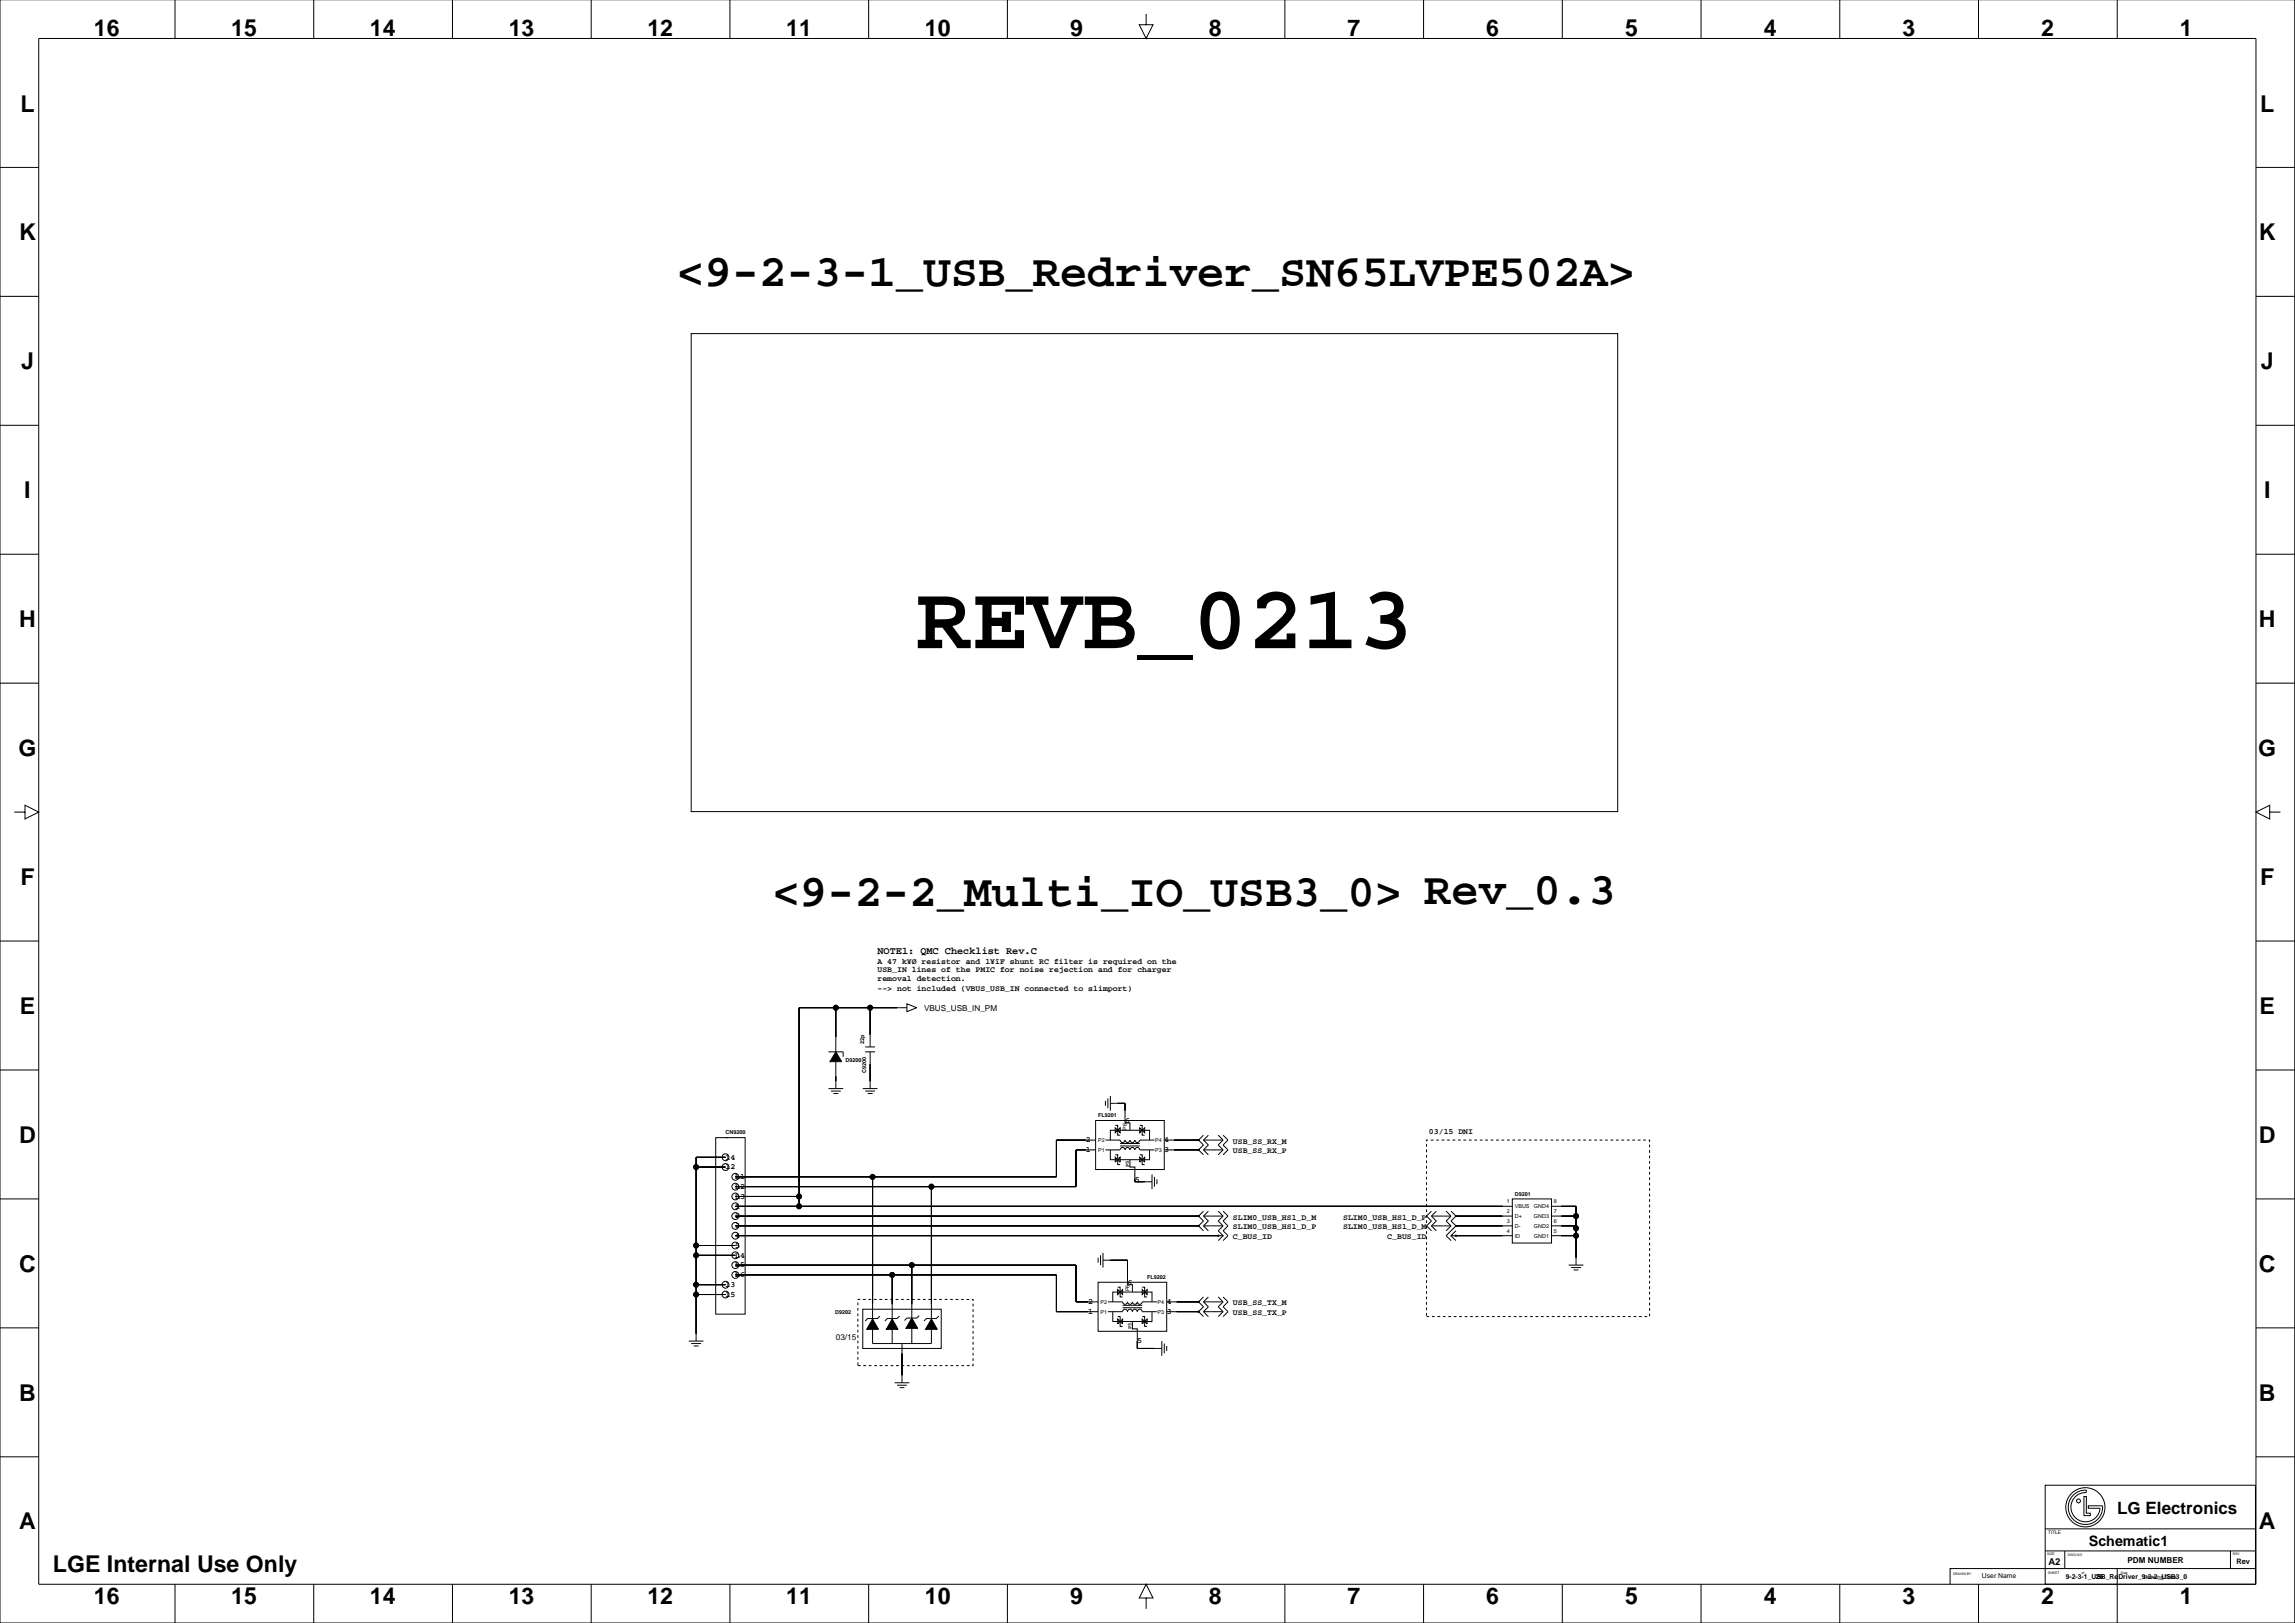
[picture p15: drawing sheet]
<svg xmlns="http://www.w3.org/2000/svg" width="1189mm" height="841mm" viewBox="0 0 1189 841" stroke-linecap="round" stroke-linejoin="round" font-family="sans-serif">
<defs><g id="words">
<text font-size="47.6" x="475" y="336">REVB_0213</text>
<g font-size="23.6">
<text x="351" y="148">&lt;9-2-3-1_USB_Redriver_SN65LVPE502A&gt;</text>
<text x="400" y="469">&lt;9-2-2_Multi_IO_USB3_0&gt; Rev_0.3</text>
</g>
<g font-size="12">
<text x="49" y="18">16</text>
<text x="120" y="18">15</text>
<text x="192" y="18">14</text>
<text x="264" y="18">13</text>
<text x="335" y="18">12</text>
<text x="407" y="18">11</text>
<text x="479" y="18">10</text>
<text x="554" y="18">9</text>
<text x="626" y="19">8</text>
<text x="698" y="18">7</text>
<text x="770" y="18">6</text>
<text x="842" y="18">5</text>
<text x="914" y="18">4</text>
<text x="986" y="18">3</text>
<text x="1057" y="18">2</text>
<text x="1129" y="18">1</text>
<text x="11" y="58">L</text>
<text x="1171" y="58">L</text>
<text x="10" y="125">K</text>
<text x="1170" y="125">K</text>
<text x="11" y="191">J</text>
<text x="1171" y="191">J</text>
<text x="13" y="258">I</text>
<text x="1173" y="258">I</text>
<text x="10" y="325">H</text>
<text x="1170" y="325">H</text>
<text x="10" y="392">G</text>
<text x="1170" y="392">G</text>
<text x="11" y="458">F</text>
<text x="1171" y="458">F</text>
<text x="10" y="525">E</text>
<text x="1170" y="525">E</text>
<text x="10" y="592">D</text>
<text x="1170" y="592">D</text>
<text x="10" y="659">C</text>
<text x="1170" y="659">C</text>
<text x="10" y="726">B</text>
<text x="1170" y="726">B</text>
<text x="10" y="792">A</text>
<text x="1170" y="792">A</text>
<text x="27" y="814">LGE Internal Use Only</text>
<text x="49" y="831">16</text>
<text x="120" y="831">15</text>
<text x="192" y="831">14</text>
<text x="264" y="831">13</text>
<text x="335" y="831">12</text>
<text x="407" y="831">11</text>
<text x="479" y="831">10</text>
<text x="554" y="831">9</text>
<text x="626" y="831">8</text>
<text x="698" y="831">7</text>
<text x="770" y="831">6</text>
<text x="842" y="831">5</text>
<text x="914" y="831">4</text>
<text x="986" y="831">3</text>
<text x="1057" y="831">2</text>
<text x="1129" y="831">1</text>
</g>
<text font-size="8.8" x="1097" y="784">LG Electronics</text>
<text font-size="7.4" x="1082" y="801">Schematic1</text>
<text font-size="5.3" x="455" y="494">NOTE1: QMC Checklist Rev.C</text>
<text font-size="4.9" x="1061" y="811">A2</text>
<g font-size="4.2">
<text x="455" y="504">USB_IN lines of the PMIC for noise rejection and for charger</text>
<text x="455" y="499">A 47 k¥Ø resistor and 1¥ìF shunt RC filter is required on the</text>
<text x="455" y="508">removal detection.</text>
<text x="455" y="513">--&gt; not included (VBUS_USB_IN connected to slimport)</text>
<text x="479" y="523">VBUS_USB_IN_PM</text>
<text x="583" y="582">6</text>
<text x="740" y="587">03/15 DNI</text>
<text x="562" y="592">2</text>
<text x="603" y="592">4</text>
<text x="639" y="592">USB_SS_RX_M</text>
<text x="562" y="597">1</text>
<text x="603" y="597">3</text>
<text x="639" y="597">USB_SS_RX_P</text>
<text x="376" y="601">14</text>
<text x="376" y="606">12</text>
<text x="381" y="611">L1</text>
<text x="381" y="616">L2</text>
<text x="588" y="612">5</text>
<text x="381" y="621">L3</text>
<text x="381" y="626">1</text>
<text x="381" y="631">2</text>
<text x="639" y="632">SLIM0_USB_HS1_D_M</text>
<text x="696" y="632">SLIM0_USB_HS1_D_P</text>
<text x="381" y="641">4</text>
<text x="381" y="636">3</text>
<text x="639" y="642">C_BUS_ID</text>
<text x="639" y="637">SLIM0_USB_HS1_D_P</text>
<text x="696" y="637">SLIM0_USB_HS1_D_M</text>
<text x="719" y="642">C_BUS_ID</text>
<text x="381" y="646">5</text>
<text x="381" y="651">L4</text>
<text x="381" y="656">L5</text>
<text x="381" y="662">L6</text>
<text x="584" y="665">6</text>
<text x="376" y="672">15</text>
<text x="376" y="667">13</text>
<text x="564" y="676">2</text>
<text x="604" y="676">4</text>
<text x="639" y="676">USB_SS_TX_M</text>
<text x="564" y="681">1</text>
<text x="604" y="681">3</text>
<text x="639" y="681">USB_SS_TX_P</text>
<text x="433" y="694">03/15</text>
<text x="589" y="696">5</text>
<text x="1102" y="810">PDM NUMBER</text>
</g>
<text font-size="3.9" x="1158" y="810">Rev</text>
<g font-size="3.5">
<text x="1027" y="818">User Name</text>
<text x="1070" y="818">9-2-3-1_USB_ReDriver_9-2-2_USB3_0</text>
<text x="1086" y="818">26</text>
</g>
<g font-size="2.8">
<text x="448" y="541" transform="rotate(-90 448 541)">22p</text>
<text x="438" y="550">D9200</text>
<text x="449" y="556" transform="rotate(-90 449 556)">C9200</text>
<text x="569" y="579">FL9201</text>
<text x="376" y="587">CN9200</text>
<text x="584" y="585" transform="rotate(-90 584 585)">P6</text>
<text x="569" y="592">P2</text>
<text x="598" y="592">P4</text>
<text x="569" y="597">P1</text>
<text x="598" y="597">P3</text>
<text x="585" y="605" transform="rotate(-90 585 605)">P5</text>
<text x="781" y="623">1</text>
<text x="785" y="619">D9201</text>
<text x="805" y="623">8</text>
<text x="781" y="628">2</text>
<text x="785" y="626">VBUS</text>
<text x="795" y="626">GND4</text>
<text x="805" y="628">7</text>
<text x="781" y="633">3</text>
<text x="785" y="631">D+</text>
<text x="785" y="636">D-</text>
<text x="795" y="636">GND2</text>
<text x="795" y="631">GND3</text>
<text x="805" y="633">6</text>
<text x="781" y="639">4</text>
<text x="785" y="641">ID</text>
<text x="795" y="641">GND1</text>
<text x="805" y="639">5</text>
<text x="594" y="662">FL9202</text>
<text x="585" y="669" transform="rotate(-90 585 669)">P6</text>
<text x="570" y="675">P2</text>
<text x="600" y="675">P4</text>
<text x="433" y="681">D9202</text>
<text x="570" y="680">P1</text>
<text x="600" y="680">P3</text>
<text x="586" y="688" transform="rotate(-90 586 688)">P5</text>
<text x="1110" y="818">Drawing Date</text>
</g>
<text font-size="2.5" x="1061" y="795">TITLE</text>
<g font-size="1.8">
<text x="1060" y="806">SIZE</text>
<text x="1071" y="806">DWG NO</text>
<text x="1157" y="806">REV</text>
<text x="1012" y="816">DRAWN BY</text>
<text x="1061" y="815">SHEET</text>
<text x="1078" y="815">of</text>
<text x="1099" y="815">Date</text>
</g>
</g></defs>
<g fill="none" stroke="#000" stroke-width=".52">
<path d="M0 0v841h1189v-841M91 0v20M163 0v20M234 0v20M306 0v20M378 0v20M450 0v20M522 0v20M666 0v20M737 0v20M809 0v20M881 0v20"/>
<path d="M953 0v20M1025 0v20M1097 0v20M20 20h1149v801h-1149zM594 7v6h3l-3 7-4-7h4M0 87h20M1169 87h20M0 154h20M1169 154h20M358 173h480v247h-480zM0 220h20M1169 220h20"/>
<path d="M0 287h20M1169 287h20M0 354h20M1169 354h20M7 421h6v-4l7 4-7 3v-3M1176 421v-4l-7 4 7 3v-3h5M0 487h20M1169 487h20M470 520l5 2-5 2zM433 522v23M451 522v20M470 522h-56v103"/>
<path d="M0 554h20M429 545h8v2M433 550v14M448 545h5M448 542h5M451 545v19M1169 554h20M429 564h8M430 565h6M432 566h2M447 564h8M448 565h5"/>
<path d="M449 566h3M573 570v3M574 569v5M575 571h8v11h2v3M575 568v7M371 589h15v92h-15zM376 599h.1M376 599h-15v96M376 589h1M568 580h35v26h-35zM568 596h-11v19h-176M568 591h-21v19h-166"/>
<path d="M573 591h7a1.3 1.3 0 0 0 2 1 1.3 1.3 0 0 0 1-1 1.3 1.3 0 0 0 1 1 1.3 1.3 0 0 0 1-1 1.3 1.3 0 0 0 2 1 1.3 1.3 0 0 0 1-1 1.3 1.3 0 0 0 1 1 1.3 1.3 0 0 0 1-1h8M573 596h7a1.4 1.4 0 0 1 2-2 1.3 1.3 0 0 1 1 2 1.3 1.3 0 0 1 1-2 1.3 1.3 0 0 1 1 2 1.4 1.4 0 0 1 2-2 1.3 1.3 0 0 1 1 2 1.3 1.3 0 0 1 1-2 1.3 1.3 0 0 1 1 2h8M575 591v-6h20v6M575 596v5h20v-5M578 599l1 2-1 1zM578 584l1 1 1-1v3l-1-2-1 2zM578 583h1v5h1M578 598h1v5h1M580 592h10M580 594h10M590 599l2 2-2 1zM590 584l2 1 1-1v3l-1-2-2 2z"/>
<path d="M590 583h2v5h1M590 598h2v5h1M603 596h18M603 591h18M621 596h.1M621 591h.1M623 588l-2 3 2 2-2 3 2 2M623 596h11M623 596l3 2M623 591l3 2-3 3M623 591h11M626 588l-3 3"/>
<path d="M631 588l3 3M634 588l2 3-2 2 2 3-2 2M634 596l-3 2M634 591l-3 2 3 3M361 605h15M376 605h.1M381 610h.1M381 615h.1M381 620h.1M381 620h33M452 610v73M482 615v68"/>
<path d="M579 601l1-2v3zM585 601v4h3v7h9M592 601l1-2v3zM597 608v8M598 610v5M599 611v2M0 621h20M381 625h.1M381 630h.1M381 635h.1M381 630h240M381 635h240"/>
<path d="M381 625h402M621 630h.1M621 635h.1M623 627l-2 3 2 2-2 3 2 3M623 630h11M623 630l3 2-3 3M623 635h11M623 635l3 3M626 627l-3 3M631 627l3 3M634 635l-3 3 3 2h-3M634 627l2 3-2 2 2 3-2 3 2 2-2 3"/>
<path d="M634 630l-3 2 3 3M742 630h10M742 635h10M742 627l-3 3 3 2-3 3 3 3M742 630l2 2-2 3M742 635l2 3M744 627l-2 3M749 627l3 3M752 627l2 3-2 2 2 3-5 5 3 3M752 630l-3 2 3 3M752 635l-3 3M754 630h.1"/>
<path d="M754 635h.1M754 638l-2 2h2M754 630h29M754 635h29M783 621h21v23h-21zM804 630h12M804 635h12M804 625h12v30M1169 621h20M361 645h20M361 650h20M381 640h.1"/>
<path d="M381 645h.1M381 650h.1M381 655h.1M381 655h176v19h12M381 640h250M472 655v28M569 651v3M570 650v5M571 653h13v12h3v4M571 649v8M631 640h.1M634 640l-3 3"/>
<path d="M752 640l2 3M754 640h.1M754 640h29M804 640h12M813 655h7M814 657h5M815 658h3M361 665h15M361 671h15M376 665h.1M376 671h.1M381 660h.1"/>
<path d="M381 660h166v19h22M447 678h41v20h-41zM462 660v23M569 664h35v26h-35zM574 674h8a1.3 1.3 0 0 0 1 2 1.3 1.3 0 0 0 1-2 1.3 1.3 0 0 0 1 2 1.4 1.4 0 0 0 2-2 1.3 1.3 0 0 0 1 2 1.3 1.3 0 0 0 1-2 1.3 1.3 0 0 0 1 2 1.4 1.4 0 0 0 2-2h7M574 679h8a1.3 1.3 0 0 1 1-1 1.3 1.3 0 0 1 1 1 1.3 1.3 0 0 1 1-1 1.3 1.3 0 0 1 2 1 1.3 1.3 0 0 1 1-1 1.3 1.3 0 0 1 1 1 1.3 1.3 0 0 1 1-1 1.3 1.3 0 0 1 2 1h7M576 674v-5h21v5M576 679v5h21v-5M579 668l1 1 2-1v3l-2-2-1 2zM579 667h1v5h2M582 676h10M582 677h10"/>
<path d="M592 668l1 1 1-1v3l-1-2-1 2zM592 667h1v5h1M604 679h17M604 674h17M621 679h.1M621 674h.1M623 672l-2 2 2 3-2 2 2 3M623 679h11M623 679l3 3M623 674l3 3-3 2M623 674h11M626 672l-3 2"/>
<path d="M631 672l3 2M634 672l2 2-2 3 2 2-2 3M634 679l-3 3M634 674l-3 3 3 2M0 688h20M357 695h7M358 696h5M359 697h3M452 688v8h30v-8M456 682l-1 1h-6l-1 1M462 688v8M466 682l-1 1h-5l-2 1"/>
<path d="M467 696v20M472 688v8M476 681l-1 2h-5l-1 1M486 682l-1 1h-5l-1 1M579 683l1 1-1 2zM579 682h1v5h2M580 684l2-1v3zM587 684v4h2v10h13M592 683l1 1-1 2zM592 682h1v5h1M593 684l1-1v3zM602 695v7"/>
<path d="M603 696v5M604 697v3M1169 688h20M463 716h8M465 718h5M466 719h3M0 755h20M1169 755h20M1059 769h109v52h-109zM1074 775a9 9 0 0 1 7-3v1a8 8 0 0 0-8 7 8 8 0 0 0 7 8 8 8 0 0 0 8-7h-6v-1h7a9 9 0 0 1-12 9 9 9 0 0 1-3-14zM1080 775h1v9h2v1h-3zM1059 792h109"/>
<path d="M1059 812h109M1059 803h109M1060 812h-50v9M1070 803v9M1097 813v28M1155 803v9M91 821v20M163 821v20M234 821v20M306 821v20M378 821v20M450 821v20"/>
<path d="M522 821v20M594 828h3l-3-7-4 7h4v5M666 821v20M737 821v20M809 821v20M881 821v20M953 821v20M1025 821v20"/>
<circle cx="433" cy="522" r="1.3"/>
<circle cx="451" cy="522" r="1.3"/>
<circle cx="376" cy="599" r="1.8"/>
<circle cx="621" cy="596" r=".3"/>
<circle cx="621" cy="591" r=".3"/>
<circle cx="361" cy="605" r="1.3"/>
<circle cx="376" cy="605" r="1.8"/>
<circle cx="381" cy="610" r="1.8"/>
<circle cx="381" cy="615" r="1.8"/>
<circle cx="381" cy="620" r="1.8"/>
<circle cx="414" cy="620" r="1.3"/>
<circle cx="452" cy="610" r="1.3"/>
<circle cx="482" cy="615" r="1.3"/>
<circle cx="381" cy="635" r="1.8"/>
<circle cx="381" cy="630" r="1.8"/>
<circle cx="381" cy="625" r="1.8"/>
<circle cx="414" cy="625" r="1.3"/>
<circle cx="621" cy="630" r=".3"/>
<circle cx="621" cy="635" r=".3"/>
<circle cx="754" cy="630" r=".3"/>
<circle cx="754" cy="635" r=".3"/>
<circle cx="816" cy="636" r="1.3"/>
<circle cx="816" cy="630" r="1.3"/>
<circle cx="361" cy="645" r="1.3"/>
<circle cx="361" cy="650" r="1.3"/>
<circle cx="381" cy="655" r="1.8"/>
<circle cx="381" cy="645" r="1.8"/>
<circle cx="381" cy="650" r="1.8"/>
<circle cx="381" cy="640" r="1.8"/>
<circle cx="472" cy="655" r="1.3"/>
<circle cx="631" cy="640" r=".3"/>
<circle cx="754" cy="640" r=".3"/>
<circle cx="816" cy="640" r="1.3"/>
<circle cx="361" cy="665" r="1.3"/>
<circle cx="361" cy="671" r="1.3"/>
<circle cx="376" cy="671" r="1.8"/>
<circle cx="376" cy="665" r="1.8"/>
<circle cx="381" cy="660" r="1.8"/>
<circle cx="462" cy="660" r="1.3"/>
<circle cx="621" cy="679" r=".3"/>
<circle cx="621" cy="674" r=".3"/>
<circle cx="1077" cy="777" r="1"/>
<circle cx="1080" cy="781" r="10"/>
</g>
<g fill="#000" stroke="#000" stroke-width=".52">
<path d="M414 522v98z" fill-rule="evenodd"/>
<path d="M433 522v15z" fill-rule="evenodd"/>
<path d="M414 522h19z" fill-rule="evenodd"/>
<path d="M451 522v14z" fill-rule="evenodd"/>
<path d="M433 522h18z" fill-rule="evenodd"/>
<path d="M451 522h14z" fill-rule="evenodd"/>
<path d="M433 558v2z" fill-rule="evenodd"/>
<path d="M433 545l3 5h-6z" fill-rule="evenodd"/>
<path d="M451 551v9z" fill-rule="evenodd"/>
<path d="M579 571h4z" fill-rule="evenodd"/>
<path d="M583 571v4z" fill-rule="evenodd"/>
<path d="M361 599v6z" fill-rule="evenodd"/>
<path d="M361 599h15z" fill-rule="evenodd"/>
<path d="M547 591v19z" fill-rule="evenodd"/>
<path d="M557 596v19z" fill-rule="evenodd"/>
<path d="M547 591h15z" fill-rule="evenodd"/>
<path d="M557 596h5z" fill-rule="evenodd"/>
<path d="M608 596h13z" fill-rule="evenodd"/>
<path d="M608 591h13z" fill-rule="evenodd"/>
<path d="M361 605v40z" fill-rule="evenodd"/>
<path d="M361 605h15z" fill-rule="evenodd"/>
<path d="M381 620h33z" fill-rule="evenodd"/>
<path d="M414 620v5z" fill-rule="evenodd"/>
<path d="M452 610v66z" fill-rule="evenodd"/>
<path d="M381 610h71z" fill-rule="evenodd"/>
<path d="M482 615v61z" fill-rule="evenodd"/>
<path d="M381 615h101z" fill-rule="evenodd"/>
<path d="M452 610h95z" fill-rule="evenodd"/>
<path d="M482 615h75z" fill-rule="evenodd"/>
<path d="M588 611v1z" fill-rule="evenodd"/>
<path d="M588 612h5z" fill-rule="evenodd"/>
<path d="M381 625h33z" fill-rule="evenodd"/>
<path d="M381 630h240z" fill-rule="evenodd"/>
<path d="M381 635h240z" fill-rule="evenodd"/>
<path d="M414 625h364z" fill-rule="evenodd"/>
<path d="M754 635h24z" fill-rule="evenodd"/>
<path d="M754 630h24z" fill-rule="evenodd"/>
<path d="M816 625v5z" fill-rule="evenodd"/>
<path d="M809 625h7z" fill-rule="evenodd"/>
<path d="M816 630v6z" fill-rule="evenodd"/>
<path d="M809 630h7z" fill-rule="evenodd"/>
<path d="M816 636v4z" fill-rule="evenodd"/>
<path d="M816 635v1z" fill-rule="evenodd"/>
<path d="M809 635h7z" fill-rule="evenodd"/>
<path d="M361 650v15z" fill-rule="evenodd"/>
<path d="M361 645v5z" fill-rule="evenodd"/>
<path d="M361 645h20z" fill-rule="evenodd"/>
<path d="M361 650h20z" fill-rule="evenodd"/>
<path d="M472 655v21z" fill-rule="evenodd"/>
<path d="M381 655h91z" fill-rule="evenodd"/>
<path d="M472 655h85z" fill-rule="evenodd"/>
<path d="M557 655v19z" fill-rule="evenodd"/>
<path d="M575 653h9z" fill-rule="evenodd"/>
<path d="M584 653v6z" fill-rule="evenodd"/>
<path d="M381 640h250z" fill-rule="evenodd"/>
<path d="M754 640h24z" fill-rule="evenodd"/>
<path d="M816 640v11z" fill-rule="evenodd"/>
<path d="M809 640h7z" fill-rule="evenodd"/>
<path d="M361 671v20z" fill-rule="evenodd"/>
<path d="M361 665v6z" fill-rule="evenodd"/>
<path d="M361 665h15z" fill-rule="evenodd"/>
<path d="M361 671h15z" fill-rule="evenodd"/>
<path d="M462 660v16z" fill-rule="evenodd"/>
<path d="M381 660h81z" fill-rule="evenodd"/>
<path d="M462 660h85z" fill-rule="evenodd"/>
<path d="M547 660v19z" fill-rule="evenodd"/>
<path d="M547 679h17z" fill-rule="evenodd"/>
<path d="M557 674h7z" fill-rule="evenodd"/>
<path d="M609 679h12z" fill-rule="evenodd"/>
<path d="M609 674h12z" fill-rule="evenodd"/>
<path d="M452 683l3 6h-6z" fill-rule="evenodd"/>
<path d="M462 683l3 6h-6z" fill-rule="evenodd"/>
<path d="M472 683l3 5h-6z" fill-rule="evenodd"/>
<path d="M482 683l4 6h-7z" fill-rule="evenodd"/>
<path d="M589 695v3z" fill-rule="evenodd"/>
<path d="M589 698h9z" fill-rule="evenodd"/>
<path d="M467 701v11z" fill-rule="evenodd"/>
<circle cx="433" cy="522" r="1.3"/>
<circle cx="451" cy="522" r="1.3"/>
<circle cx="621" cy="596" r=".3"/>
<circle cx="621" cy="591" r=".3"/>
<circle cx="361" cy="605" r="1.3"/>
<circle cx="414" cy="620" r="1.3"/>
<circle cx="452" cy="610" r="1.3"/>
<circle cx="482" cy="615" r="1.3"/>
<circle cx="414" cy="625" r="1.3"/>
<circle cx="621" cy="630" r=".3"/>
<circle cx="621" cy="635" r=".3"/>
<circle cx="754" cy="630" r=".3"/>
<circle cx="754" cy="635" r=".3"/>
<circle cx="816" cy="636" r="1.3"/>
<circle cx="816" cy="630" r="1.3"/>
<circle cx="361" cy="645" r="1.3"/>
<circle cx="361" cy="650" r="1.3"/>
<circle cx="472" cy="655" r="1.3"/>
<circle cx="631" cy="640" r=".3"/>
<circle cx="754" cy="640" r=".3"/>
<circle cx="816" cy="640" r="1.3"/>
<circle cx="361" cy="665" r="1.3"/>
<circle cx="361" cy="671" r="1.3"/>
<circle cx="462" cy="660" r="1.3"/>
<circle cx="621" cy="679" r=".3"/>
<circle cx="621" cy="674" r=".3"/>
</g>
<path d="M739 591h116v91h-116zM444 673h60v34h-60z" fill="none" stroke="#000" stroke-width=".52" stroke-dasharray="1.4 1.4" stroke-linecap="butt"/>
<use href="#words"/>
</svg>
